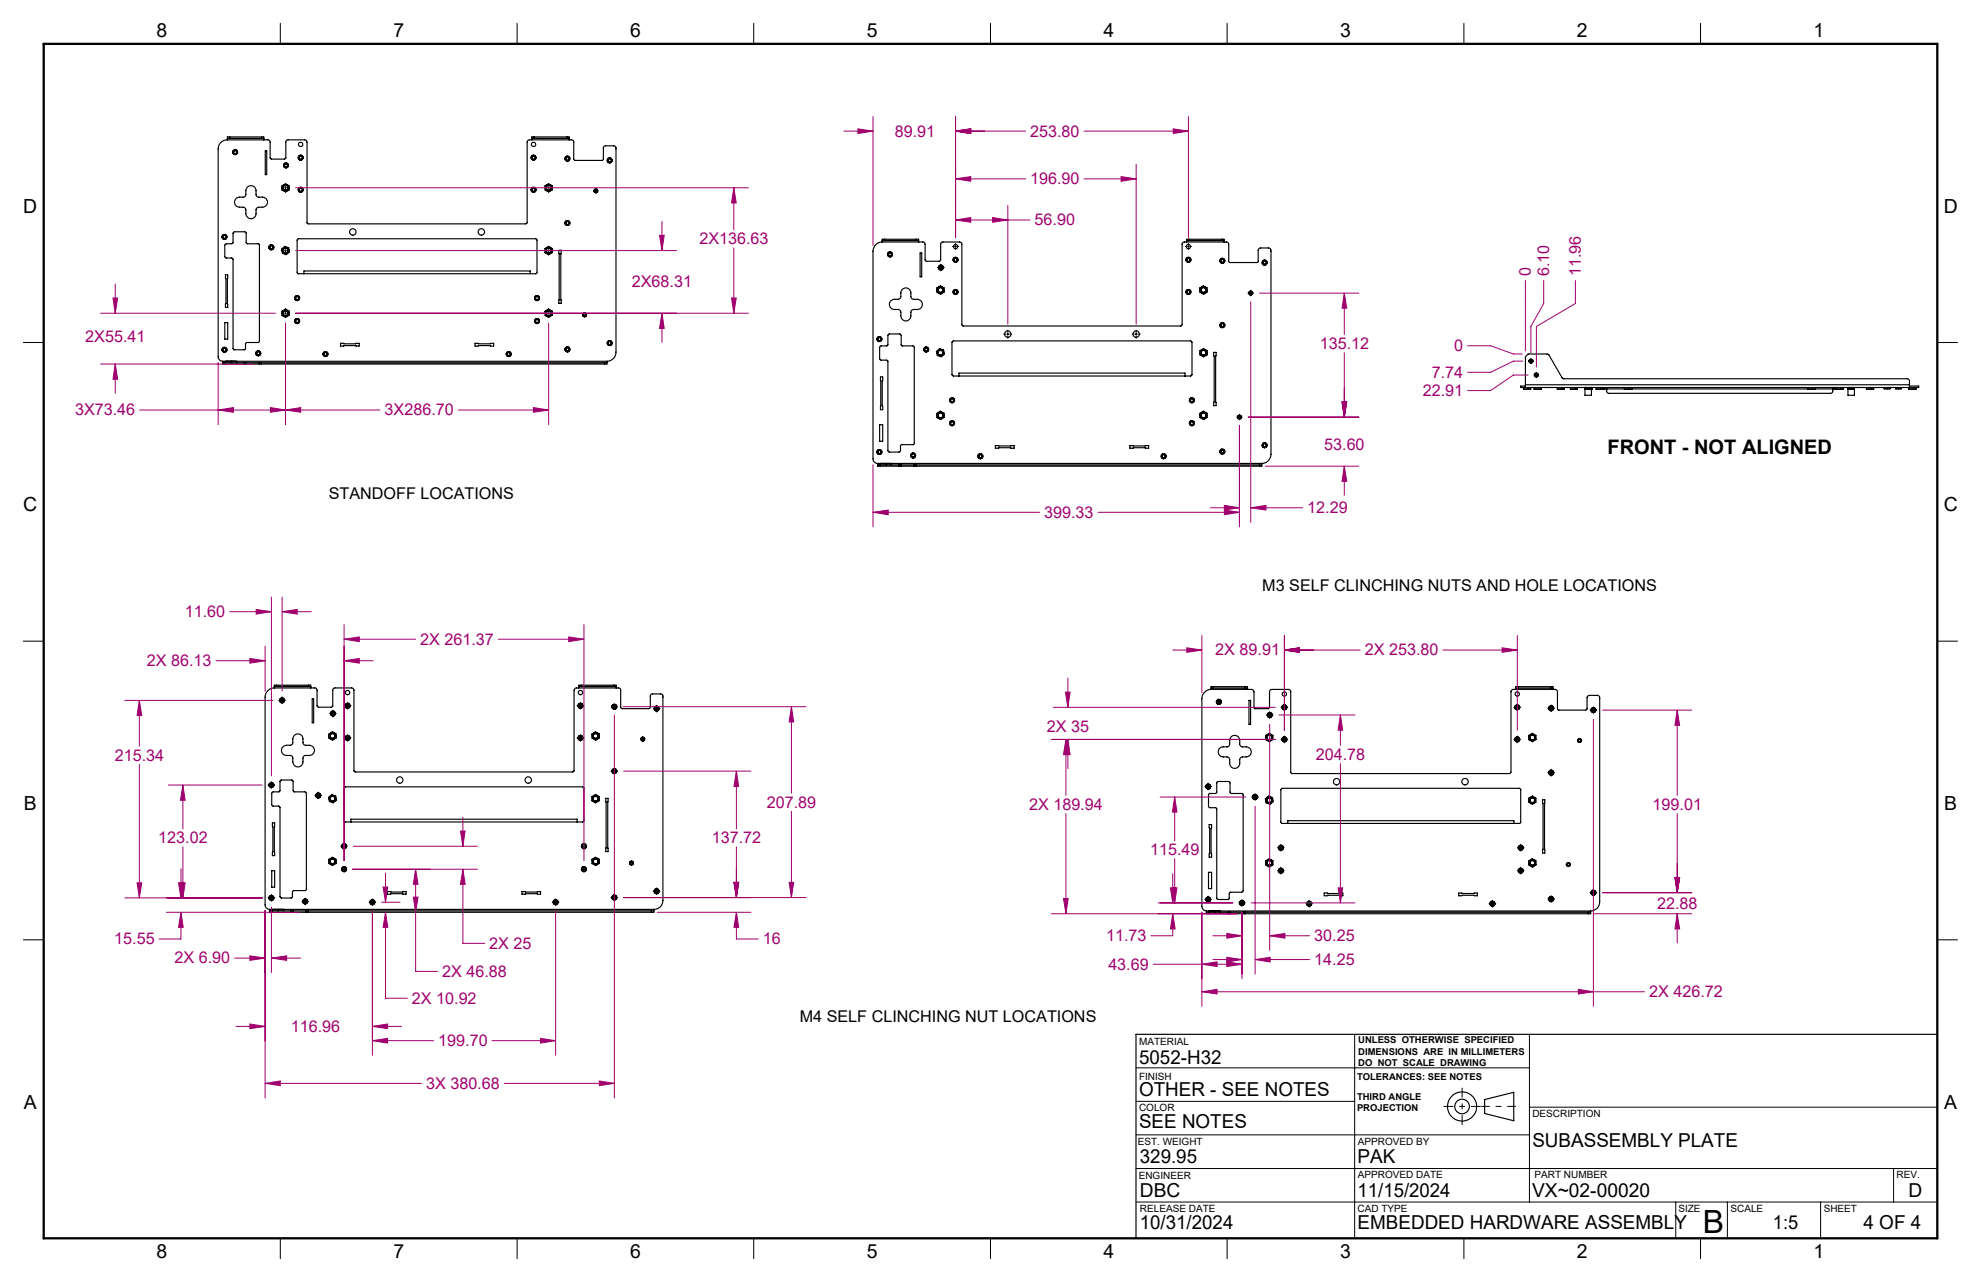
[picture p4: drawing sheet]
<svg xmlns="http://www.w3.org/2000/svg" width="432mm" height="279mm" viewBox="0 0 432 279" stroke-linecap="round" stroke-linejoin="round" font-family="sans-serif">
<defs><g id="words">
<text font-size="7" x="371.2" y="268.7">B</text>
<text font-size="4.4" x="350.4" y="98.9">FRONT - NOT ALIGNED</text>
<g font-size="4.2">
<text x="34.1" y="8.1">8</text>
<text x="85.7" y="8.1">7</text>
<text x="137.3" y="8.1">6</text>
<text x="188.9" y="8.1">5</text>
<text x="240.5" y="8.1">4</text>
<text x="292.1" y="8.1">3</text>
<text x="343.7" y="8.1">2</text>
<text x="395.3" y="8.1">1</text>
<text x="5.1" y="46.4">D</text>
<text x="423.7" y="46.4">D</text>
<text x="5.1" y="111.4">C</text>
<text x="423.7" y="111.4">C</text>
<text x="5.2" y="176.5">B</text>
<text x="423.8" y="176.5">B</text>
<text x="248.3" y="232">5052-H32</text>
<text x="248.3" y="238.9">OTHER - SEE NOTES</text>
<text x="5.2" y="241.6">A</text>
<text x="248.3" y="245.9">SEE NOTES</text>
<text x="423.8" y="241.6">A</text>
<text x="334" y="249.9">SUBASSEMBLY PLATE</text>
<text x="248.5" y="253.4">329.95</text>
<text x="295.9" y="253.4">PAK</text>
<text x="248.5" y="260.8">DBC</text>
<text x="295.9" y="260.8">11/15/2024</text>
<text x="334" y="260.8">VX~02-00020</text>
<text x="416" y="260.9">D</text>
<text x="248.5" y="267.9">10/31/2024</text>
<text x="295.9" y="267.9">EMBEDDED HARDWARE ASSEMBLY</text>
<text x="386.5" y="267.9">1:5</text>
<text x="406.2" y="267.9">4 OF 4</text>
<text x="34.1" y="274.2">8</text>
<text x="85.7" y="274.2">7</text>
<text x="137.3" y="274.2">6</text>
<text x="188.9" y="274.2">5</text>
<text x="240.5" y="274.2">4</text>
<text x="292.1" y="274.2">3</text>
<text x="343.7" y="274.2">2</text>
<text x="395.3" y="274.2">1</text>
</g>
<g font-size="3.5" fill="#a0006e">
<text x="195" y="29.8">89.91</text>
<text x="224.5" y="29.8">253.80</text>
<text x="224.5" y="40.2">196.90</text>
<text x="152.4" y="53.2">2X136.63</text>
<text x="225.5" y="49.1">56.90</text>
<text x="137.7" y="62.6">2X68.31</text>
<text x="333.7" y="60.2" transform="rotate(-90 333.7 60.2)">0</text>
<text x="337.7" y="60.2" transform="rotate(-90 337.7 60.2)">6.10</text>
<text x="344.6" y="60.2" transform="rotate(-90 344.6 60.2)">11.96</text>
<text x="18.6" y="74.6">2X55.41</text>
<text x="287.7" y="76.1">135.12</text>
<text x="317" y="76.5">0</text>
<text x="312.1" y="82.3">7.74</text>
<text x="310.1" y="86.3">22.91</text>
<text x="16.4" y="90.5">3X73.46</text>
<text x="83.8" y="90.5">3X286.70</text>
<text x="288.6" y="98.2">53.60</text>
<text x="227.6" y="112.8">399.33</text>
<text x="284.9" y="111.8">12.29</text>
<text x="40.3" y="134.5">11.60</text>
<text x="91.6" y="140.5">2X 261.37</text>
<text x="264.9" y="142.8">2X 89.91</text>
<text x="297.5" y="142.8">2X 253.80</text>
<text x="32" y="145.2">2X 86.13</text>
<text x="228.2" y="159.4">2X 35</text>
<text x="25" y="165.8">215.34</text>
<text x="286.8" y="165.6">204.78</text>
<text x="167.1" y="176">207.89</text>
<text x="224.3" y="176.5">2X 189.94</text>
<text x="360.2" y="176.5">199.01</text>
<text x="34.5" y="183.8">123.02</text>
<text x="155.1" y="183.8">137.72</text>
<text x="250.7" y="186.4">115.49</text>
<text x="361.2" y="198.1">22.88</text>
<text x="24.9" y="205.8">15.55</text>
<text x="38" y="210">2X 6.90</text>
<text x="106.6" y="206.8">2X 25</text>
<text x="166.3" y="205.8">16</text>
<text x="241.1" y="205.1">11.73</text>
<text x="286.5" y="205.1">30.25</text>
<text x="96.4" y="212.9">2X 46.88</text>
<text x="241.6" y="211.3">43.69</text>
<text x="286.5" y="210.3">14.25</text>
<text x="89.8" y="218.7">2X 10.92</text>
<text x="359.5" y="217.3">2X 426.72</text>
<text x="63.4" y="224.9">116.96</text>
<text x="95.5" y="228">199.70</text>
<text x="92.9" y="237.3">3X 380.68</text>
</g>
<g font-size="3.5">
<text x="71.7" y="108.7">STANDOFF LOCATIONS</text>
<text x="275.1" y="128.9">M3 SELF CLINCHING NUTS AND HOLE LOCATIONS</text>
<text x="174.3" y="222.8">M4 SELF CLINCHING NUT LOCATIONS</text>
</g>
<g font-size="2.2">
<text x="248.3" y="227.6">MATERIAL</text>
<text x="248.3" y="235.3">FINISH</text>
<text x="248.3" y="242.1">COLOR</text>
<text x="334" y="243.4">DESCRIPTION</text>
<text x="248" y="249.5">EST. WEIGHT</text>
<text x="296" y="249.5">APPROVED BY</text>
<text x="248.2" y="257">ENGINEER</text>
<text x="296" y="256.8">APPROVED DATE</text>
<text x="334.5" y="256.8">PART NUMBER</text>
<text x="413.4" y="256.8">REV.</text>
<text x="248.5" y="264">RELEASE DATE</text>
<text x="295.9" y="264">CAD TYPE</text>
<text x="365.8" y="264">SIZE</text>
<text x="377.2" y="264">SCALE</text>
<text x="397.5" y="264">SHEET</text>
</g>
<g font-size="2.1">
<text x="296.1" y="227.3">UNLESS OTHERWISE SPECIFIED</text>
<text x="296.1" y="229.8">DIMENSIONS ARE IN MILLIMETERS</text>
<text x="296.1" y="232.3">DO NOT SCALE DRAWING</text>
<text x="295.8" y="235.3">TOLERANCES: SEE NOTES</text>
<text x="295.8" y="239.6">THIRD ANGLE</text>
<text x="295.8" y="242.1">PROJECTION</text>
</g>
</g></defs>
<g fill="none" stroke="#000" stroke-width=".25">
<path d="M49.6 30.2h.5M49.6 30.2v.3M49.6 30.5a1.99 1.99 0 0 0-2 2v45.3a.96 .96 0 0 0 .9 .9M49.6 30.5h9l.3 .4v3.5l.3 .3h2.8l.2-.2 .1-3.6 .2-.3 4-.1 .3 .1 .1 .4v17.6l.3 .2h47.5l.2-.2v-17.6l.2-.4h9.7l.3 .3v3.8l.2 .3h6l.2-.3 .1-2.7 .3-.2h2l.4 .4v44.5a1.99 1.99 0 0 1-2 2M50.1 29.8h-.5v.4M50.1 29.8v.4M50.1 29.8h6.9M50.1 30.2h6.9M57 30.2h.5M57 29.8h.5v.4M57 29.8v.4M57.5 30.2v.3"/>
<path d="M57.8 32.9h.3v5.2h-.3zM115.9 30.2h.5M115.9 30.2v.3M116.4 29.8h-.5v.4M116.4 29.8h7.2M116.4 30.2h7.2M116.4 29.8v.4M123.6 29.8h.5v.4M123.6 30.2h.5M123.6 29.8v.4M124.1 30.2v.3M49.1 59.9h.5v7.1h-.5z"/>
<path d="M50.9 50.7l.1-.2h2.4l.3 .2v2.1l.1 .3h2.5l.3 .3v21l-.3 .2-2.6 .1-.2 .2v1.2l-.2 .1h-2.3l-.2-.2v-19.5l-.2-.3h-1.4l-.2-.2v-2.6l.2-.3h1.4l.2-.1zM51.4 43.3a1.83 1.83 0 0 1 1.7-.3l.4-.3 .1-.3a1.41 1.41 0 0 1 1.1-1.9l.8 .3a1.83 1.83 0 0 1 .3 1.7l.3 .4 .3 .1a1.37 1.37 0 0 1 1.9 1.1l-.3 .7a1.98 1.98 0 0 1-1.7 .4l-.3 .1-.2 .5a1.56 1.56 0 0 1-.6 1.7 1.11 1.11 0 0 1-1.6-.9v-.8a.6 .6 0 0 0-.6-.6 1.36 1.36 0 0 1-1.8-.9v-.5zM61.4 54.3l.7-.6 .8 .3 .2 .9-.7 .6-.8-.3zM61.5 40.5l.7-.5 .8 .5v.9l-.7 .4-.8-.4zM64.9 52.1l52-.1 .2 .2v7.3l-.2 .2h-52l-.1-.3zM66.3 59.7v-.6h49.3v.6M118.8 40.5l.8-.5 .8 .5v.9l-.8 .4-.8-.4zM118.8 54.2l.8-.5 .8 .5v.9l-.8 .4-.8-.4zM121.8 54.5h.5v11.6h-.5zM192.3 52.4h.5M192.3 52.4v.3M192.3 52.7a2.05 2.05 0 0 0-2 2.1v45.2a1.02 1.02 0 0 0 1 1"/>
<path d="M192.3 52.7l9 .1 .3 .4v3.5l.3 .2h2.9l.2-.1v-3.7l.2-.3 4.1-.1 .3 .3 .1 17.8 .2 .2h47.6l.2-.2v-17.7l.2-.3h9.6l.3 .4v3.8l.2 .2h6.1l.1-.2 .2-2.7 .3-.3h1.8a.66 .66 0 0 1 .5 .8v44.2a1.99 1.99 0 0 1-2 2M192.8 52.1h-.5v.3M192.8 52.1v.3M192.8 52.1h6.9M192.8 52.4h6.9M199.7 52.4h.5M199.7 52.1h.5v.3M199.7 52.1v.3M200.2 52.4v.3M200.6 55.1h.3v5.2h-.3zM258.7 52.4h.5M258.7 52.4v.3"/>
<path d="M259.2 52.1h-.5v.3M259.2 52.1h7.1M259.2 52.4h7.1M259.2 52.1v.3M266.3 52.1h.5v.3M266.3 52.4h.5M266.3 52.1v.3M266.8 52.4v.3M48.5 78.7v.4M48.5 79.1v.2h4.8M48.5 79.1h4.8M48.5 78.7h83.8"/>
<path d="M49 70.3h.6v3.6h-.6zM49.1 78.8h1.3M49.1 78.8v.5M50.4 78.7l1.2 .1M50.4 78.7l-1.3 .1M50.4 78.7v.1M50.4 78.8h1.2M50.4 78.8v.3M51.6 78.8v.3M53.3 79.3h.4M53.3 79.1h.4M53.3 79.1v.2"/>
<path d="M53.7 79.3h2.8M53.7 79.1h2.8M53.7 79.1v.2M56.5 79.3h.5M56.5 79.1h.5M56.5 79.1v.2M57 79.3h74.8M57 79.1h74.8M57 79.1v.2M61.5 67.8l.7-.5 .8 .5v.9l-.7 .5-.8-.4zM74.2 74.8h4.1v.6h-4.1zM103.5 74.8h4.1v.6h-4.1z"/>
<path d="M118.8 67.8l.8-.5 .8 .5v.9l-.8 .5-.8-.4zM131.8 79.1h.5M131.8 79.1v.2M132.3 79.1v.2h-.5M132.3 78.7v.4M193.6 72.9l.3-.1h2.3l.2 .3 .1 2.2 2.5 .1 .3 .2v21.1l-.2 .2h-2.6l-.2 .2v1.1l-.3 .3h-2.1l-.4-.3v-19.5l-.2-.2h-1.3l-.2-.2-.1-2.6 .3-.3 1.5-.1zM194.2 65.5a1.83 1.83 0 0 1 1.7-.3l.4-.2 .1-.4a1.37 1.37 0 0 1 1-1.9l.8 .4a1.95 1.95 0 0 1 .4 1.7l.1 .3 .4 .1a1.41 1.41 0 0 1 1.9 1.2l-.3 .7a1.83 1.83 0 0 1-1.7 .4l-.4 .2-.1 .4a1.37 1.37 0 0 1-1.1 1.9l-.7-.4a1.95 1.95 0 0 1-.4-1.7l-.1-.3-.4-.1a1.42 1.42 0 0 1-1.9-.9v-.6zM204.1 76.6l.7-.6 .9 .3 .1 .9-.6 .6-.9-.3zM204.2 62.8l.8-.5 .8 .4v.9l-.8 .5-.8-.4zM207.6 74.3h51.9l.3 .3v7l-.3 .4h-51.7l-.3-.4v-7zM261.5 62.8l.8-.5 .8 .4v.9l-.7 .5-.9-.4zM261.5 76.4l.8-.4 .8 .4v.9l-.8 .5-.8-.5z"/>
<path d="M264.5 76.8h.6v11.6h-.6zM191.7 92.6h.7v3.6h-.7zM191.9 82.2h.5v7.1h-.5zM204.2 90.1l.8-.5 .8 .5v.9l-.8 .4-.8-.4zM209 82v-.7h49.3v.7M217 97.1h4.1v.6h-4.1zM246.3 97.1h4.1v.6h-4.1zM261.5 90.1l.8-.5 .8 .5v.9l-.7 .4-.9-.4zM332.1 84.8h1.6M332.1 84.5v.3M332.5 83.9v.6M332.5 83.9v-6.1l.6-.6h4.2l.3 .1 2.9 5 .3 .3h75l.4 .3v1"/>
<path d="M332.5 84.1h-1v.4h1M332.5 83.9h83.7M332.5 84.5h83.7M333.7 84.5v.3M334.4 84.8h1.6M334.4 84.5v.3M336 84.5v.3M339.4 84.8h1.6M339.4 84.5v.3M341 84.5v.3M342.3 84.8h1.6M342.3 84.5v.3"/>
<path d="M343.9 84.5v.3M345.5 84.5h.1M345.5 84.5h1.4l-1.4 .1M345.5 84.5v1.6h1.4v-1.3M345.5 84.8h1.4M345.5 84.7h1.4l-1.4 .1M345.5 84.8h.1M346.8 84.5h.1M346.9 84.6v.1M347.1 84.8h-.2M347.1 84.5v.3M347.9 84.8h1.6"/>
<path d="M347.9 84.5v.3M349.5 84.8h.7M349.5 84.5v.3M349.5 84.8h.1M350.2 84.5v.3M350.2 84.8l.1 .7 .3 .2h48.5l.3-.2 .1-.7M350.2 84.8h3.9M354.1 84.8h1.6M354.1 84.5v.3M355.7 84.8h38.3M355.7 84.5v.3M394 84.8h1.6"/>
<path d="M394 84.5v.3M395.6 84.8h3.9M395.6 84.5v.3M399.5 84.8h.7M399.5 84.5v.3M400.2 84.8h1.6M400.2 84.5v.3M400.2 84.8h.1M401.8 84.8h-1.6M401.8 84.5v.3M402.8 84.6l1.4-.1h-1.4v1.6h1.4v-1.3h-1.4M402.8 84.7h1.4l-1.4 .1"/>
<path d="M402.9 84.5h.1M404.1 84.5h.1M404.2 84.6v.1M404.2 84.8h.1M406.8 84.8h1.6M406.8 84.5v.3M408.4 84.5v.3M410.7 84.7h1.3M410.7 84.5v.2M412 84.5v.2M413.2 84.7h1.2M413.2 84.5v.2"/>
<path d="M414.4 84.5v.2M416 84.8h1.6M416 84.5v.3M416.2 83.9v.6M416.2 84.1h2v.4h-2M417.6 84.5v.3M191.3 101v.3M191.3 101.3v.3h4.7M191.3 101.3h4.7M191.3 101h83.7M191.9 101h1.2M191.9 101v.3"/>
<path d="M191.9 101.3v.3M193.1 101h1.2M193.1 101h-1.2M193.1 101h.1M193.1 101v.3M194.3 101v.3M196 101.6h.4M196 101.3h.4M196 101.3v.3M196.4 101.6h2.9M196.4 101.3h2.9M196.4 101.3v.3"/>
<path d="M199.3 101.6h.4M199.3 101.3h.4M199.3 101.3v.3M199.7 101.6h74.8M199.7 101.3h74.8M199.7 101.3v.3M274.5 101.3h.5M274.5 101.3v.3M275 101.3v.3h-.5M275 101v.3M59.8 149.6h.5M59.8 149.6v.3"/>
<path d="M59.8 149.9a2.05 2.05 0 0 0-2 2v45.3a.96 .96 0 0 0 1 1M59.8 149.9l9 .1 .3 .3v3.5l.3 .3h2.9l.2-.1v-3.7l.2-.3 4-.1 .3 .2 .2 .2v17.8l.1 .1h47.7l.1-.1v-17.7l.3-.4h9.6l.3 .3v3.9l.3 .2h5.9l.2-.2 .1-2.8 .3-.2h1.9a.57 .57 0 0 1 .5 .7v44.3a1.93 1.93 0 0 1-2 2M60.3 149.3h-.5v.3M60.3 149.3v.3M60.3 149.3h6.9M60.3 149.6h6.9M67.2 149.6h.5M67.2 149.3h.5v.3M67.2 149.3v.3M67.7 149.6v.3M68.1 152.3h.3v5.2h-.3zM71.7 160l.8-.5 .7 .4 .1 .9-.8 .5-.8-.4z"/>
<path d="M126.2 149.6h.4M126.2 149.6v.3M126.6 149.3h-.4v.3M126.6 149.3h7.2M126.6 149.6h7.2M126.6 149.3v.3M129 160l.8-.5 .8 .4v.9l-.7 .5-.9-.4zM133.8 149.3h.5v.3M133.8 149.6h.5M133.8 149.3v.3M134.3 149.6v.3M264 150h.5"/>
<path d="M264 150v.2M264 150.2a2.05 2.05 0 0 0-2 2.1v45.2a1.02 1.02 0 0 0 1 1M264 150.2l9 .1 .3 .5v3.5l.2 .1h3.1l.1-3.7 .3-.4 3.8-.1 .5 .3v17.8l.3 .3h47.5l.3-.3v-17.6l.2-.4h9.6l.3 .4v3.7l.3 .4h5.9l.2-.3v-2.5l.2-.3 .3-.1h2l.3 .4v44.5a1.99 1.99 0 0 1-2 2M264.5 149.6h-.5v.4M264.5 149.6h6.9M264.5 149.6v.4M264.5 150h6.9M271.4 150h.5M271.4 149.6h.5v.4M271.4 149.6v.4M271.9 150v.2M272.2 152.6h.4v5.3h-.4z"/>
<path d="M330.3 150h.5M330.3 150v.2M330.8 149.6h-.5v.4M330.8 149.6h7.2M330.8 150h7.2M330.8 149.6v.4M338 149.6h.5v.4M338 150h.5M338 149.6v.4M338.5 150v.2M59.4 179.4h.5v7.1h-.5zM61.1 170.1l2.6-.1 .2 .2v2.1l.1 .2 2.5 .1 .3 .3v21l-.2 .2h-2.6l-.3 .3v1.1l-.3 .2h-2.1l-.3-.3v-19.5l-.2-.2h-1.3l-.3-.3v-2.5l.3-.3h1.4l.1-.2z"/>
<path d="M61.7 162.8a1.95 1.95 0 0 1 1.7-.4l.4-.4a1.42 1.42 0 0 1 1.1-2.1l.6 .2a1.64 1.64 0 0 1 .5 1.9l.5 .4a1.47 1.47 0 0 1 2 1.1l-.1 .6a1.58 1.58 0 0 1-1.9 .5l-.4 .3-.1 .3a1.42 1.42 0 0 1-.8 1.9h-.3a1.15 1.15 0 0 1-1.1-1v-.9a.6 .6 0 0 0-.6-.6 1.36 1.36 0 0 1-1.8-.8v-.5zM71.6 173.8l.7-.6 .9 .3 .1 .9-.7 .6-.8-.3zM75 171.6l.2-.1h51.8l.3 .2v7.2l-.3 .2h-51.8l-.2-.2zM76.5 179.1v-.6h49.3v.6M129 173.6l.8-.5 .8 .5v.9l-.8 .5-.8-.5zM132 174h.5v11.6h-.5zM263.6 179.7h.5v7.1h-.5zM265.4 170.4h2.6l.1 .2 .1 2.2 2.6 .1 .2 .3v21l-.3 .3h-2.6l-.2 .3v1l-.2 .2h-2.2l-.3-.2v-19.6l-.2-.2h-1.3l-.2-.1-.1-2.7 .2-.3h1.4l.2-.1v-2.2zM265.9 163.1a1.83 1.83 0 0 1 1.6-.3l.4-.2 .1-.4a1.42 1.42 0 0 1 .9-1.9h.5l.5 .3a1.83 1.83 0 0 1 .3 1.7l.2 .3 .4 .2a1.42 1.42 0 0 1 1.9 .8v.3a1.08 1.08 0 0 1-1.1 1.1h-.8a.6 .6 0 0 0-.6 .6 1.42 1.42 0 0 1-.8 1.8l-.3 .1a1.08 1.08 0 0 1-1.1-1.1v-.8a.6 .6 0 0 0-.6-.6 1.62 1.62 0 0 1-1.7-.6l-.1-.8zM275.8 174.1l.7-.6 .9 .3 .1 .9-.7 .6-.8-.3zM275.9 160.3l.7-.5 .9 .5v.9l-.8 .4-.8-.4zM279.3 171.9l51.9-.1 .3 .2v7.3l-.2 .2h-51.9l-.2-.3z"/>
<path d="M280.7 179.5v-.6h49.3v.6M333.2 160.3l.8-.5 .8 .5v.9l-.8 .4-.8-.4zM333.2 174l.8-.5 .8 .5v.8l-.8 .5-.8-.5zM336.2 174.3h.5v11.6h-.5zM58.8 198.2v.3M58.8 198.5v.3h4.7M58.8 198.5h4.7M58.8 198.2h83.7M59.2 189.8h.7v3.6h-.7zM59.4 198.2h1.2M59.4 198.2v.6M60.6 198.2h1.2"/>
<path d="M60.6 198.2h-1.2M60.6 198.2h.1M60.6 198.2v.3M61.8 198.2v.3M63.5 198.8h.4M63.5 198.5h.4M63.5 198.5v.3M63.9 198.8h2.8M63.9 198.5h2.8M63.9 198.5v.3M66.7 198.8h.5M66.7 198.5h.5"/>
<path d="M66.7 198.5v.3M67.2 198.8h74.8M67.2 198.5h74.8M67.2 198.5v.3M71.7 187.3l.8-.5 .7 .5 .1 .9-.8 .4-.8-.4zM84.5 194.3h4v.6h-4zM113.8 194.3h4v.6h-4zM129 187.3l.8-.5 .8 .5v.9l-.7 .4-.9-.4zM142 198.5h.5M142 198.5v.3M142.5 198.5v.3h-.5M142.5 198.2v.3"/>
<path d="M263 198.5v.3M263 198.8h4.7M263 198.5h83.7M263 198.8v.3h4.7M263.4 190.1h.7v3.6h-.7zM263.6 198.6h1.2M263.6 198.6v.5M264.8 198.5l1.2 .1M264.8 198.5l-1.2 .1M264.8 198.5v.1M264.8 198.6h1.2M264.8 198.6v.2"/>
<path d="M266 198.6v.2M267.7 199.1h.4M267.7 198.8h.4M267.7 198.8v.3M268.1 198.8h2.8M268.1 199.1h2.8M268.1 198.8v.3M270.9 199.1h.5M270.9 198.8h.5M270.9 198.8v.3M271.4 198.8h74.8M271.4 199.1h74.8"/>
<path d="M271.4 198.8v.3M275.9 187.6l.7-.5 .9 .5v.9l-.8 .5-.8-.5zM288.6 194.6h4.1v.6h-4.1zM318 194.6h4v.6h-4zM333.2 187.6l.8-.5 .8 .5v.9l-.8 .5-.8-.5zM346.2 198.8h.5M346.2 198.8v.3M346.7 198.8v.3h-.5M346.7 198.5v.3M323.6 239.6l6.4-1.5v6.2l-6.4-1.6zM422.3 225.4h-174.7v44.5"/>
<circle cx="51.3" cy="33.2" r=".33"/>
<circle cx="51.3" cy="33.2" r=".53"/>
<circle cx="51.3" cy="33.2" r=".4"/>
<circle cx="51.3" cy="33.2" r=".54"/>
<circle cx="62.3" cy="36" r=".54"/>
<circle cx="62.3" cy="36.1" r=".32"/>
<circle cx="62.3" cy="36" r=".41"/>
<circle cx="65.5" cy="34.4" r=".54"/>
<circle cx="65.5" cy="31.5" r=".47"/>
<circle cx="65.5" cy="34.4" r=".32"/>
<circle cx="65.5" cy="34.4" r=".4"/>
<circle cx="116.3" cy="34.4" r=".33"/>
<circle cx="116.3" cy="34.4" r=".4"/>
<circle cx="116.3" cy="34.4" r=".54"/>
<circle cx="116.3" cy="31.5" r=".47"/>
<circle cx="123.7" cy="34.6" r=".54"/>
<circle cx="123.7" cy="34.6" r=".32"/>
<circle cx="123.7" cy="34.6" r=".4"/>
<circle cx="132.9" cy="35" r=".33"/>
<circle cx="132.9" cy="35" r=".53"/>
<circle cx="132.9" cy="35" r=".4"/>
<circle cx="132.9" cy="35" r=".55"/>
<circle cx="48.9" cy="51.6" r=".54"/>
<circle cx="48.9" cy="51.6" r=".41"/>
<circle cx="48.9" cy="51.6" r=".33"/>
<circle cx="48.9" cy="51.6" r=".55"/>
<circle cx="59.1" cy="53.9" r=".4"/>
<circle cx="59.1" cy="53.9" r=".54"/>
<circle cx="59.1" cy="53.9" r=".31"/>
<circle cx="59.1" cy="53.9" r=".55"/>
<circle cx="62.2" cy="40.9" r=".58"/>
<circle cx="62.2" cy="40.9" r=".52"/>
<circle cx="62.2" cy="54.6" r=".58"/>
<circle cx="62.2" cy="54.6" r=".72"/>
<circle cx="62.3" cy="40.9" r=".72"/>
<circle cx="62.3" cy="54.6" r=".5"/>
<circle cx="65.5" cy="41.4" r=".55"/>
<circle cx="65.5" cy="41.4" r=".33"/>
<circle cx="65.5" cy="41.4" r=".53"/>
<circle cx="65.5" cy="41.4" r=".4"/>
<circle cx="76.9" cy="50.6" r=".7"/>
<circle cx="104.9" cy="50.6" r=".7"/>
<circle cx="116.3" cy="41.4" r=".55"/>
<circle cx="116.3" cy="41.4" r=".54"/>
<circle cx="116.3" cy="41.3" r=".39"/>
<circle cx="116.3" cy="41.4" r=".33"/>
<circle cx="119.6" cy="54.6" r=".72"/>
<circle cx="119.6" cy="40.9" r=".57"/>
<circle cx="119.6" cy="40.9" r=".72"/>
<circle cx="119.6" cy="54.6" r=".57"/>
<circle cx="119.6" cy="54.6" r=".52"/>
<circle cx="119.6" cy="40.9" r=".51"/>
<circle cx="123.7" cy="48.6" r=".54"/>
<circle cx="123.7" cy="48.6" r=".32"/>
<circle cx="123.7" cy="48.6" r=".41"/>
<circle cx="123.7" cy="48.6" r=".55"/>
<circle cx="129.9" cy="41.6" r=".23"/>
<circle cx="129.9" cy="41.6" r=".31"/>
<circle cx="129.9" cy="41.6" r=".42"/>
<circle cx="194" cy="55.4" r=".54"/>
<circle cx="194" cy="55.4" r=".41"/>
<circle cx="194" cy="55.4" r=".33"/>
<circle cx="194" cy="55.4" r=".55"/>
<circle cx="205.1" cy="58.3" r=".54"/>
<circle cx="205.1" cy="58.3" r=".31"/>
<circle cx="205.1" cy="58.3" r=".55"/>
<circle cx="205.1" cy="58.3" r=".39"/>
<circle cx="208.3" cy="56.6" r=".33"/>
<circle cx="208.3" cy="56.6" r=".54"/>
<circle cx="208.3" cy="53.8" r=".47"/>
<circle cx="208.3" cy="56.6" r=".4"/>
<circle cx="259" cy="53.7" r=".48"/>
<circle cx="259" cy="56.6" r=".39"/>
<circle cx="259" cy="56.6" r=".55"/>
<circle cx="259" cy="56.6" r=".33"/>
<circle cx="259.1" cy="56.6" r=".54"/>
<circle cx="266.4" cy="56.8" r=".54"/>
<circle cx="266.4" cy="56.8" r=".55"/>
<circle cx="266.4" cy="56.8" r=".39"/>
<circle cx="266.5" cy="56.8" r=".33"/>
<circle cx="275.6" cy="57.2" r=".55"/>
<circle cx="275.6" cy="57.2" r=".54"/>
<circle cx="275.6" cy="57.2" r=".39"/>
<circle cx="275.7" cy="57.2" r=".33"/>
<circle cx="48.9" cy="76.2" r=".54"/>
<circle cx="48.9" cy="76.2" r=".33"/>
<circle cx="48.9" cy="76.2" r=".4"/>
<circle cx="56.3" cy="77" r=".55"/>
<circle cx="56.3" cy="77" r=".39"/>
<circle cx="56.3" cy="77" r=".54"/>
<circle cx="56.3" cy="77" r=".32"/>
<circle cx="62.2" cy="68.3" r=".58"/>
<circle cx="62.2" cy="68.3" r=".52"/>
<circle cx="62.2" cy="68.3" r=".72"/>
<circle cx="64.8" cy="65" r=".54"/>
<circle cx="64.8" cy="65" r=".32"/>
<circle cx="64.8" cy="70" r=".33"/>
<circle cx="64.8" cy="65" r=".41"/>
<circle cx="64.8" cy="70" r=".53"/>
<circle cx="64.8" cy="70" r=".4"/>
<circle cx="64.8" cy="70" r=".55"/>
<circle cx="64.8" cy="65" r=".55"/>
<circle cx="70.9" cy="77.2" r=".33"/>
<circle cx="70.9" cy="77.2" r=".53"/>
<circle cx="70.9" cy="77.2" r=".4"/>
<circle cx="71" cy="77.2" r=".55"/>
<circle cx="110.9" cy="77.2" r=".33"/>
<circle cx="110.9" cy="77.2" r=".53"/>
<circle cx="110.9" cy="77.2" r=".4"/>
<circle cx="110.9" cy="77.2" r=".55"/>
<circle cx="117" cy="65" r=".54"/>
<circle cx="117" cy="65" r=".32"/>
<circle cx="117" cy="65" r=".41"/>
<circle cx="117" cy="70" r=".33"/>
<circle cx="117.1" cy="70" r=".53"/>
<circle cx="117.1" cy="70" r=".4"/>
<circle cx="117.1" cy="70" r=".55"/>
<circle cx="117.1" cy="65" r=".55"/>
<circle cx="119.6" cy="68.3" r=".72"/>
<circle cx="119.6" cy="68.3" r=".57"/>
<circle cx="119.6" cy="68.3" r=".51"/>
<circle cx="123.7" cy="76.1" r=".33"/>
<circle cx="123.7" cy="76.1" r=".53"/>
<circle cx="123.7" cy="76.1" r=".4"/>
<circle cx="123.7" cy="76.1" r=".55"/>
<circle cx="127.4" cy="68.6" r=".31"/>
<circle cx="127.4" cy="68.6" r=".42"/>
<circle cx="127.4" cy="68.6" r=".25"/>
<circle cx="132.9" cy="74.8" r=".33"/>
<circle cx="132.9" cy="74.8" r=".53"/>
<circle cx="132.9" cy="74.8" r=".4"/>
<circle cx="132.9" cy="74.8" r=".55"/>
<circle cx="191.7" cy="73.9" r=".55"/>
<circle cx="191.7" cy="73.9" r=".54"/>
<circle cx="191.7" cy="73.9" r=".38"/>
<circle cx="191.7" cy="73.9" r=".31"/>
<circle cx="201.9" cy="76.2" r=".52"/>
<circle cx="201.9" cy="76.2" r=".33"/>
<circle cx="201.9" cy="76.2" r=".54"/>
<circle cx="201.9" cy="76.2" r=".4"/>
<circle cx="205" cy="76.9" r=".72"/>
<circle cx="205" cy="76.9" r=".51"/>
<circle cx="205" cy="76.9" r=".58"/>
<circle cx="205" cy="63.2" r=".72"/>
<circle cx="205" cy="63.2" r=".5"/>
<circle cx="205" cy="63.2" r=".58"/>
<circle cx="208.3" cy="63.6" r=".54"/>
<circle cx="208.3" cy="63.6" r=".41"/>
<circle cx="208.3" cy="63.6" r=".33"/>
<circle cx="208.3" cy="63.6" r=".55"/>
<circle cx="219.7" cy="72.8" r=".7"/>
<circle cx="247.7" cy="72.8" r=".7"/>
<circle cx="259" cy="63.6" r=".54"/>
<circle cx="259" cy="63.6" r=".41"/>
<circle cx="259" cy="63.6" r=".33"/>
<circle cx="259.1" cy="63.6" r=".55"/>
<circle cx="262.3" cy="63.2" r=".5"/>
<circle cx="262.3" cy="76.9" r=".7"/>
<circle cx="262.3" cy="76.9" r=".57"/>
<circle cx="262.3" cy="63.2" r=".71"/>
<circle cx="262.3" cy="76.9" r=".5"/>
<circle cx="262.3" cy="63.2" r=".59"/>
<circle cx="266.4" cy="70.9" r=".54"/>
<circle cx="266.4" cy="70.9" r=".55"/>
<circle cx="266.4" cy="70.9" r=".39"/>
<circle cx="266.4" cy="70.9" r=".32"/>
<circle cx="272.6" cy="63.9" r=".31"/>
<circle cx="272.6" cy="63.9" r=".42"/>
<circle cx="272.6" cy="63.9" r=".41"/>
<circle cx="272.6" cy="63.9" r=".25"/>
<circle cx="333.7" cy="78.7" r=".25"/>
<circle cx="333.7" cy="78.7" r=".29"/>
<circle cx="333.7" cy="78.7" r=".41"/>
<circle cx="333.7" cy="78.7" r=".42"/>
<circle cx="191.7" cy="98.5" r=".55"/>
<circle cx="191.7" cy="98.5" r=".32"/>
<circle cx="191.7" cy="98.5" r=".54"/>
<circle cx="191.7" cy="98.5" r=".39"/>
<circle cx="199" cy="99.3" r=".32"/>
<circle cx="199" cy="99.3" r=".54"/>
<circle cx="199" cy="99.3" r=".4"/>
<circle cx="205" cy="90.5" r=".73"/>
<circle cx="205" cy="90.5" r=".57"/>
<circle cx="205" cy="90.5" r=".51"/>
<circle cx="207.5" cy="92.2" r=".55"/>
<circle cx="207.5" cy="87.2" r=".54"/>
<circle cx="207.5" cy="87.2" r=".38"/>
<circle cx="207.5" cy="92.2" r=".39"/>
<circle cx="207.5" cy="92.2" r=".54"/>
<circle cx="207.5" cy="87.2" r=".32"/>
<circle cx="207.5" cy="92.3" r=".32"/>
<circle cx="213.7" cy="99.4" r=".41"/>
<circle cx="213.7" cy="99.4" r=".55"/>
<circle cx="213.7" cy="99.4" r=".32"/>
<circle cx="213.7" cy="99.4" r=".54"/>
<circle cx="253.6" cy="99.4" r=".55"/>
<circle cx="253.6" cy="99.4" r=".39"/>
<circle cx="253.6" cy="99.4" r=".33"/>
<circle cx="253.6" cy="99.4" r=".53"/>
<circle cx="259.8" cy="87.2" r=".4"/>
<circle cx="259.8" cy="92.2" r=".41"/>
<circle cx="259.8" cy="92.2" r=".55"/>
<circle cx="259.8" cy="87.2" r=".54"/>
<circle cx="259.8" cy="87.2" r=".31"/>
<circle cx="259.8" cy="92.2" r=".31"/>
<circle cx="259.8" cy="87.2" r=".55"/>
<circle cx="262.3" cy="90.5" r=".72"/>
<circle cx="262.3" cy="90.5" r=".51"/>
<circle cx="262.3" cy="90.5" r=".58"/>
<circle cx="266.4" cy="98.4" r=".55"/>
<circle cx="266.4" cy="98.4" r=".54"/>
<circle cx="266.4" cy="98.4" r=".39"/>
<circle cx="266.4" cy="98.4" r=".32"/>
<circle cx="270.2" cy="90.9" r=".25"/>
<circle cx="270.2" cy="90.9" r=".42"/>
<circle cx="270.2" cy="90.9" r=".3"/>
<circle cx="275.6" cy="97" r=".54"/>
<circle cx="275.6" cy="97" r=".55"/>
<circle cx="275.6" cy="97" r=".39"/>
<circle cx="275.7" cy="97" r=".32"/>
<circle cx="334.9" cy="81.7" r=".25"/>
<circle cx="334.9" cy="81.7" r=".41"/>
<circle cx="334.9" cy="81.7" r=".42"/>
<circle cx="334.9" cy="81.7" r=".3"/>
<circle cx="61.5" cy="152.6" r=".54"/>
<circle cx="61.5" cy="152.6" r=".41"/>
<circle cx="61.5" cy="152.6" r=".33"/>
<circle cx="61.5" cy="152.6" r=".55"/>
<circle cx="72.6" cy="155.5" r=".33"/>
<circle cx="72.6" cy="155.5" r=".54"/>
<circle cx="72.6" cy="155.5" r=".4"/>
<circle cx="75.7" cy="153.8" r=".55"/>
<circle cx="75.8" cy="150.9" r=".48"/>
<circle cx="75.8" cy="153.8" r=".33"/>
<circle cx="75.8" cy="153.8" r=".53"/>
<circle cx="75.8" cy="153.8" r=".4"/>
<circle cx="126.5" cy="153.8" r=".55"/>
<circle cx="126.5" cy="153.8" r=".41"/>
<circle cx="126.5" cy="153.8" r=".54"/>
<circle cx="126.5" cy="150.9" r=".48"/>
<circle cx="126.5" cy="153.8" r=".32"/>
<circle cx="133.9" cy="154" r=".33"/>
<circle cx="133.9" cy="154" r=".53"/>
<circle cx="133.9" cy="154" r=".4"/>
<circle cx="133.9" cy="154" r=".55"/>
<circle cx="143.1" cy="154.4" r=".54"/>
<circle cx="143.1" cy="154.4" r=".33"/>
<circle cx="143.1" cy="154.4" r=".41"/>
<circle cx="143.1" cy="154.4" r=".55"/>
<circle cx="265.7" cy="153" r=".54"/>
<circle cx="265.7" cy="153" r=".32"/>
<circle cx="265.7" cy="153" r=".4"/>
<circle cx="276.8" cy="155.8" r=".33"/>
<circle cx="276.8" cy="155.8" r=".53"/>
<circle cx="276.8" cy="155.8" r=".4"/>
<circle cx="276.8" cy="155.8" r=".55"/>
<circle cx="279.9" cy="151.3" r=".47"/>
<circle cx="280" cy="154.2" r=".54"/>
<circle cx="280" cy="154.2" r=".32"/>
<circle cx="280" cy="154.1" r=".41"/>
<circle cx="280" cy="154.1" r=".55"/>
<circle cx="330.7" cy="154.1" r=".55"/>
<circle cx="330.7" cy="154.2" r=".53"/>
<circle cx="330.7" cy="151.3" r=".47"/>
<circle cx="330.7" cy="154.2" r=".39"/>
<circle cx="330.7" cy="154.2" r=".32"/>
<circle cx="338.1" cy="154.4" r=".54"/>
<circle cx="338.1" cy="154.4" r=".33"/>
<circle cx="338.1" cy="154.4" r=".41"/>
<circle cx="338.1" cy="154.4" r=".55"/>
<circle cx="347.3" cy="154.8" r=".32"/>
<circle cx="347.3" cy="154.8" r=".54"/>
<circle cx="347.3" cy="154.8" r=".4"/>
<circle cx="59.2" cy="171.1" r=".32"/>
<circle cx="59.2" cy="171.1" r=".54"/>
<circle cx="59.2" cy="171.1" r=".4"/>
<circle cx="69.4" cy="173.4" r=".4"/>
<circle cx="69.4" cy="173.4" r=".55"/>
<circle cx="69.4" cy="173.4" r=".32"/>
<circle cx="69.4" cy="173.4" r=".54"/>
<circle cx="72.5" cy="160.4" r=".51"/>
<circle cx="72.5" cy="160.4" r=".59"/>
<circle cx="72.5" cy="160.4" r=".72"/>
<circle cx="72.5" cy="174.1" r=".72"/>
<circle cx="72.5" cy="174.1" r=".51"/>
<circle cx="72.5" cy="174.1" r=".58"/>
<circle cx="75.7" cy="160.8" r=".54"/>
<circle cx="75.8" cy="160.8" r=".54"/>
<circle cx="75.8" cy="160.8" r=".32"/>
<circle cx="75.8" cy="160.8" r=".41"/>
<circle cx="87.1" cy="170" r=".7"/>
<circle cx="115.2" cy="170" r=".7"/>
<circle cx="126.5" cy="160.8" r=".54"/>
<circle cx="126.5" cy="160.8" r=".39"/>
<circle cx="126.5" cy="160.8" r=".32"/>
<circle cx="129.8" cy="174.1" r=".72"/>
<circle cx="129.8" cy="160.4" r=".72"/>
<circle cx="129.8" cy="160.4" r=".5"/>
<circle cx="129.8" cy="174.1" r=".51"/>
<circle cx="129.8" cy="160.4" r=".58"/>
<circle cx="129.8" cy="174.1" r=".58"/>
<circle cx="133.9" cy="168.1" r=".54"/>
<circle cx="133.9" cy="168.1" r=".33"/>
<circle cx="133.9" cy="168.1" r=".4"/>
<circle cx="140.1" cy="161.1" r=".43"/>
<circle cx="140.1" cy="161.1" r=".31"/>
<circle cx="140.1" cy="161.1" r=".41"/>
<circle cx="140.1" cy="161.1" r=".24"/>
<circle cx="263.3" cy="171.4" r=".33"/>
<circle cx="263.3" cy="171.4" r=".53"/>
<circle cx="263.4" cy="171.4" r=".4"/>
<circle cx="263.4" cy="171.4" r=".55"/>
<circle cx="273.6" cy="173.7" r=".55"/>
<circle cx="273.6" cy="173.7" r=".39"/>
<circle cx="273.6" cy="173.7" r=".54"/>
<circle cx="273.6" cy="173.7" r=".32"/>
<circle cx="276.7" cy="174.4" r=".58"/>
<circle cx="276.7" cy="160.7" r=".72"/>
<circle cx="276.7" cy="174.4" r=".51"/>
<circle cx="276.7" cy="160.7" r=".57"/>
<circle cx="276.7" cy="174.4" r=".72"/>
<circle cx="276.7" cy="160.7" r=".51"/>
<circle cx="280" cy="161.2" r=".33"/>
<circle cx="280" cy="161.1" r=".54"/>
<circle cx="280" cy="161.2" r=".4"/>
<circle cx="291.3" cy="170.4" r=".7"/>
<circle cx="319.3" cy="170.4" r=".7"/>
<circle cx="330.7" cy="161.1" r=".54"/>
<circle cx="330.7" cy="161.2" r=".33"/>
<circle cx="330.7" cy="161.2" r=".4"/>
<circle cx="334" cy="160.7" r=".57"/>
<circle cx="334" cy="174.4" r=".51"/>
<circle cx="334" cy="160.7" r=".7"/>
<circle cx="334" cy="174.4" r=".58"/>
<circle cx="334" cy="160.7" r=".51"/>
<circle cx="334" cy="174.4" r=".71"/>
<circle cx="338.1" cy="168.4" r=".33"/>
<circle cx="338.1" cy="168.4" r=".53"/>
<circle cx="338.1" cy="168.4" r=".4"/>
<circle cx="338.1" cy="168.4" r=".55"/>
<circle cx="344.3" cy="161.4" r=".42"/>
<circle cx="344.3" cy="161.4" r=".31"/>
<circle cx="344.3" cy="161.4" r=".24"/>
<circle cx="59.2" cy="195.7" r=".33"/>
<circle cx="59.2" cy="195.7" r=".53"/>
<circle cx="59.2" cy="195.7" r=".4"/>
<circle cx="59.2" cy="195.7" r=".55"/>
<circle cx="66.5" cy="196.5" r=".54"/>
<circle cx="66.5" cy="196.5" r=".39"/>
<circle cx="66.5" cy="196.5" r=".33"/>
<circle cx="72.5" cy="187.7" r=".58"/>
<circle cx="72.5" cy="187.7" r=".52"/>
<circle cx="72.5" cy="187.7" r=".72"/>
<circle cx="75" cy="189.4" r=".54"/>
<circle cx="75" cy="189.4" r=".32"/>
<circle cx="75" cy="189.4" r=".41"/>
<circle cx="75" cy="184.4" r=".54"/>
<circle cx="75" cy="184.4" r=".33"/>
<circle cx="75" cy="184.4" r=".4"/>
<circle cx="81.2" cy="196.6" r=".54"/>
<circle cx="81.2" cy="196.6" r=".41"/>
<circle cx="81.2" cy="196.6" r=".33"/>
<circle cx="81.2" cy="196.6" r=".55"/>
<circle cx="121.1" cy="196.6" r=".54"/>
<circle cx="121.1" cy="196.6" r=".33"/>
<circle cx="121.1" cy="196.6" r=".41"/>
<circle cx="121.1" cy="196.6" r=".55"/>
<circle cx="127.3" cy="189.4" r=".54"/>
<circle cx="127.3" cy="189.4" r=".32"/>
<circle cx="127.3" cy="189.4" r=".41"/>
<circle cx="127.3" cy="184.4" r=".54"/>
<circle cx="127.3" cy="184.4" r=".33"/>
<circle cx="127.3" cy="184.4" r=".4"/>
<circle cx="129.8" cy="187.7" r=".57"/>
<circle cx="129.8" cy="187.7" r=".72"/>
<circle cx="129.8" cy="187.7" r=".51"/>
<circle cx="133.9" cy="195.6" r=".54"/>
<circle cx="133.9" cy="195.6" r=".32"/>
<circle cx="133.9" cy="195.6" r=".4"/>
<circle cx="137.6" cy="188.1" r=".43"/>
<circle cx="137.6" cy="188.1" r=".31"/>
<circle cx="137.6" cy="188.1" r=".41"/>
<circle cx="137.7" cy="188.1" r=".25"/>
<circle cx="143.1" cy="194.2" r=".54"/>
<circle cx="143.1" cy="194.2" r=".32"/>
<circle cx="143.1" cy="194.2" r=".4"/>
<circle cx="263.3" cy="196" r=".54"/>
<circle cx="263.3" cy="196" r=".32"/>
<circle cx="263.3" cy="196" r=".4"/>
<circle cx="263.4" cy="196" r=".54"/>
<circle cx="270.7" cy="196.8" r=".54"/>
<circle cx="270.7" cy="196.8" r=".33"/>
<circle cx="270.7" cy="196.8" r=".53"/>
<circle cx="270.7" cy="196.8" r=".4"/>
<circle cx="276.7" cy="188.1" r=".72"/>
<circle cx="276.7" cy="188.1" r=".5"/>
<circle cx="276.7" cy="188" r=".58"/>
<circle cx="279.2" cy="189.8" r=".4"/>
<circle cx="279.2" cy="184.8" r=".4"/>
<circle cx="279.2" cy="184.8" r=".55"/>
<circle cx="279.2" cy="189.8" r=".54"/>
<circle cx="279.2" cy="189.8" r=".55"/>
<circle cx="279.2" cy="184.7" r=".32"/>
<circle cx="279.2" cy="189.8" r=".32"/>
<circle cx="279.2" cy="184.8" r=".54"/>
<circle cx="285.4" cy="196.9" r=".54"/>
<circle cx="285.4" cy="197" r=".33"/>
<circle cx="285.4" cy="197" r=".4"/>
<circle cx="285.4" cy="197" r=".54"/>
<circle cx="325.3" cy="197" r=".33"/>
<circle cx="325.3" cy="197" r=".4"/>
<circle cx="325.3" cy="197" r=".54"/>
<circle cx="325.3" cy="197" r=".55"/>
<circle cx="331.5" cy="184.8" r=".33"/>
<circle cx="331.5" cy="189.8" r=".33"/>
<circle cx="331.5" cy="189.8" r=".54"/>
<circle cx="331.5" cy="184.8" r=".53"/>
<circle cx="331.5" cy="189.8" r=".4"/>
<circle cx="331.5" cy="184.8" r=".4"/>
<circle cx="331.5" cy="184.8" r=".55"/>
<circle cx="334" cy="188.1" r=".5"/>
<circle cx="334" cy="188.1" r=".7"/>
<circle cx="334" cy="188" r=".58"/>
<circle cx="338.1" cy="195.9" r=".33"/>
<circle cx="338.1" cy="195.9" r=".53"/>
<circle cx="338.1" cy="195.9" r=".4"/>
<circle cx="338.1" cy="196" r=".55"/>
<circle cx="341.8" cy="188.4" r=".42"/>
<circle cx="341.8" cy="188.4" r=".25"/>
<circle cx="341.9" cy="188.4" r=".29"/>
<circle cx="341.9" cy="188.4" r=".42"/>
<circle cx="347.3" cy="194.6" r=".33"/>
<circle cx="347.3" cy="194.6" r=".54"/>
<circle cx="347.3" cy="194.6" r=".4"/>
<circle cx="318.7" cy="241.1" r="3.2"/>
<circle cx="318.7" cy="241.2" r="1.6"/>
</g>
<g fill="none" stroke="#a0006e" stroke-width=".22">
<path d="M183.9 28.6h6.4M187 28.1l3.3 .5-3.3 .5zM190.3 25.4v28.1M208.3 28.6l3.3-.5v1zM208.3 39l3.3-.5v1zM208.3 25.4v26.4M208.3 28.6h15.3M208.3 39h15.3M236.3 28.6h22.7M236.3 39h11.3M244.4 38.5l3.2 .5-3.2 .5zM247.6 35.8v34.9"/>
<path d="M255.7 28.1l3.3 .5-3.3 .5zM259 25.4v26.4M64.4 54.6h83.1M64.4 40.9h98.7M143.8 51.3h1l-.5 3.3zM144.3 48.3v6.3M159.9 40.9l.6 3.3h-1zM159.9 40.9v9.2M159.9 54v14.3M208.3 47.9l3.3-.5v1zM208.3 47.9h16.2M216.4 47.4l3.3 .5-3.3 .5z"/>
<path d="M219.7 44.8v25.9M21.9 79.3h33.3M21.9 68.3h38.1M24.6 64.9h1l-.5 3.4zM25.1 79.3l.5 3.4h-1zM25.1 61.9v6.4M25.1 79.3v6.4M47.6 79v13.5M62.2 70.4v22.1M64.4 68.3h98.7M119.6 70.4v22.1M144.3 68.3l.5 3.3h-1z"/>
<path d="M144.3 68.3v6.3M159.5 64.9h1l-.6 3.4zM272.6 65.8v48M274.5 63.9h21.7M293 63.9l.5 3.3h-1zM293 63.9v9M293 76.9v14M319.9 75.4h5l5 1.8h1.9M331.9 78.7h-2l-5 2.4h-5M332.5 61.1v15.4M336.5 61.1v5l-2.8 5.1v5.7M343.4 61.1v5l-8.5 5.1v8.8"/>
<path d="M30.4 89.4h52.4M47.6 89.4l3.3-.6v1.1zM58.9 88.8l3.3 .6-3.3 .5zM62.2 89.4l3.3-.6v1.1zM99.9 89.4h19.7M116.3 88.8l3.3 .6-3.3 .5zM270.2 92.8v22M272.1 90.9h24.1M292.5 87.6h1l-.5 3.3zM333.1 81.7h-3.2l-5 3.4h-5M190.3 111.7l3.3-.5v1zM190.3 101.3v13.5"/>
<path d="M190.3 111.7h36.3M239.3 111.7h30.9M263.8 110.7h6.4M266.9 111.2l3.3 .5-3.3 .5zM266.9 110.1l3.3 .6-3.3 .5zM272.6 110.7l3.3-.6v1.1zM272.6 110.7h11.4M275.8 101.6h20.4M293 101.6l.5 3.3h-1zM293 101.6v6.4M50.1 133.3h9.1M55.8 132.8l3.4 .5-3.4 .5z"/>
<path d="M59.2 130.1v39M61.5 133.3l3.3-.5v1zM61.5 130.1v20.5M61.5 133.3h6.3M75 139.3l3.3-.5v1zM75 136.1v51.5M75 139.3h15.6M108.6 139.3h18.7M124 138.8l3.3 .5-3.3 .5zM127.3 136.1v51.5M262 138.5v12.5M280 138.5v20.6"/>
<path d="M330.7 138.5v20.6M27.2 152.6h32.3M30.4 152.6l.5 3.3h-1zM30.4 152.6v10M47.1 144h10.7M54.5 143.5l3.3 .5-3.3 .5zM57.8 140.8v9.9M75 144l3.3-.5v1zM75 144h6.4M133.9 155.9v83.4M135.8 154h39.9M172.5 154l.5 3.3h-1z"/>
<path d="M172.5 154v18.9M229.6 154.2h48.4M232.2 150.8h1.1l-.5 3.4zM232.8 147.8v6.4M255.6 141.7h6.4M258.7 141.2l3.3 .5-3.3 .5zM276.8 157.9v49.2M278.8 155.8h16.5M280 141.7l3.2-.5v1zM280 141.7h16.5M292.2 155.8l.5 3.3h-1zM292.2 155.8v6.7"/>
<path d="M314.5 141.7h16.2M327.4 141.2l3.3 .5-3.3 .5zM347.3 156.8v62.5M349.3 154.8h19.5M365.6 154.8l.5 3.3h-1zM365.6 154.8v18.6M30.4 166.6v29.1M36.7 171.1h20.4M39.9 171.1l.5 3.3h-1.1zM39.9 171.1v9.6M100.9 178.1v6.3M135.9 168.1h27.8"/>
<path d="M160.5 168.1l.5 3.3h-1zM160.5 168.1v12.6M172.5 176.8v18.8M229.2 161.1h48.8M232.3 161.1l.5 3.4h-1zM232.3 161.1v12.3M232.3 177.3v21.8M232.8 161.1l.5 3.4h-1.1zM232.8 161.1v6.4M252.9 173.7h18.6M256 173.7l.5 3.3h-.9zM256 173.7v9.5"/>
<path d="M273.6 175.7v36.6M292.2 166.4v30.4M365.6 177.3v17.3M27.2 195.7h29.9M29.9 192.4h1l-.5 3.3zM36.3 198.8h29.2M38.9 192.4h1l-.5 3.3zM39.3 192.4h1.1l-.5 3.3zM39.4 198.8l.5 3.3h-1zM39.4 198.8v5.8h-4.7M39.4 189.3v6.4M39.9 184.6v11.1"/>
<path d="M57.8 198.5v40.8M59.2 197.7v14.3M76.9 189.4h27.2M77 184.4h27.1M81.2 198.6v31.4M83.2 196.6h4M83.5 193.3h1l-.5 3.3zM84 198.8l.5 3.3h-1zM84 198.8v18.8h4.8M84 190.3v6.3M90.1 195.5h1l-.5 3.3zM90.6 189.4l.5 3.3h-1z"/>
<path d="M90.6 189.4v22.3h4.8M100.4 181.1h1l-.5 3.3zM100.9 189.4l.5 3.3h-1zM100.9 189.4v16.2h4.8M121.1 198.6v31.4M135.9 195.6h39.8M143.3 198.8h20.4M160 192.3h1l-.5 3.3zM160.5 198.8l.5 3.3h-1zM160.5 198.8v5.8h4.8M160.5 184.6v11M172 192.3h1l-.5 3.3z"/>
<path d="M229.2 199.1h40.5M231.8 195.8h1l-.5 3.3zM252.4 196.8h16.3M255.1 193.5h1.1l-.6 3.3zM255.6 193.5h.9l-.5 3.3zM255.6 199.1l.6 3.4h-1.1zM255.6 199.1v4.8h-4.7M255.6 190.4v6.4M256 187.1v9.7M262 198.8v20.5M270.7 198.8v14.5M272.7 196.8h22.6"/>
<path d="M291.7 193.5h1l-.5 3.3zM347.5 199.1h21.3M349.3 194.6h19.5M365.1 191.3h1l-.5 3.3zM365.6 199.1l.5 3.4h-1zM365.6 199.1v6.4M51.2 208.8h6.6M54.5 208.3l3.3 .5-3.3 .5zM59.2 208.8l3.3-.5v1zM59.2 208.8h6.3M251.4 210.1h19.3M262 216.1l3.3-.5v1z"/>
<path d="M262 210.1l3.3-.5v1zM262 216.1h96.5M264.4 203.9h6.3M264.4 209.1h6.3M267.4 208.6l3.3 .5-3.3 .6zM267.4 209.6l3.3 .5-3.3 .5zM267.4 203.4l3.3 .5-3.3 .6zM273.6 209.1l3.3-.5v1.1zM273.6 209.1h11.9M276.8 203.9l3.3-.5v1.1zM276.8 203.9h8.7M344 215.6l3.3 .5-3.3 .5z"/>
<path d="M51.4 223.7h6.4M54.5 223.2l3.3 .5-3.3 .5zM57.8 236.1l3.3-.5v1zM57.8 236.1h34.1M81.2 223.7l3.3-.5v1zM81.2 226.8l3.3-.5v1zM81.2 223.7h6.3M81.2 226.8h13.3M107.2 226.8h13.9M109.9 236.1h24M117.8 226.3l3.3 .5-3.3 .5zM130.6 235.6l3.3 .5-3.3 .5z"/>
</g>
<path d="M330.4 241.1h-7.5" fill="none" stroke="#000" stroke-width=".22" stroke-dasharray="15.2 1.3 1.3 1.3" stroke-dashoffset="13.4" stroke-linecap="butt"/>
<path d="M318.7 237.1v8.1M314.7 241.1h8.1" fill="none" stroke="#000" stroke-width=".22" stroke-dasharray="15.2 1.3 1.3 1.3" stroke-dashoffset="13.1" stroke-linecap="butt"/>
<g fill="none" stroke="#000" stroke-width=".22">
<path d="M61.1 5.1v4.5M112.7 5.1v4.5M164.3 5.1v4.5M215.9 5.1v4.5M267.5 5.1v4.5M319.1 5.1v4.5M370.7 5.1v4.5M61.3 54.6h.5M61.3 40.9h.5M62.1 54.6h.3M62.1 40.9h.3M62.2 40v.5"/>
<path d="M62.2 40.7v.4M62.2 41.3v.5M62.2 53.7v.5M62.2 54.4v.4M62.2 55v.5M62.7 54.6h.4M62.7 40.9h.4M118.7 54.6h.5M118.7 40.9h.5M119.4 54.6h.4M119.4 40.9h.4M119.6 40v.5"/>
<path d="M119.6 40.7v.4M119.6 41.3v.5M119.6 53.7v.5M119.6 54.4v.4M119.6 55v.5M120 54.6h.5M120 40.9h.5M204.3 58.3h.4M204.9 58.3h.4M205.1 57.6v.3M205.1 58.1v.4M205.1 58.7v.4"/>
<path d="M205.5 58.3h.3M207.6 53.7h.3M208.1 53.7h.4M208.3 53.1v.2M208.3 53.5v.4M208.3 54.2v.2M208.7 53.7h.3M258.4 53.7h.2M258.8 53.7h.5M259 53.1v.2M259 53.5v.4M259 54.2v.2"/>
<path d="M259.4 53.7h.3M5.1 74.6h4.4M61.3 68.3h.5M62.1 68.3h.3M62.2 67.3v.6M62.2 68.1v.4M62.2 68.7v.5M62.7 68.3h.4M118.7 68.3h.5M119.4 68.3h.4M119.6 67.3v.6M119.6 68.1v.4"/>
<path d="M119.6 68.7v.5M120 68.3h.5M218.8 72.8h.5M219.5 72.8h.4M219.7 71.9v.5M219.7 72.6v.4M219.7 73.2v.5M220.1 72.8h.5M246.8 72.8h.5M247.5 72.8h.4M247.6 71.9v.5M247.6 72.6v.4"/>
<path d="M247.6 73.2v.5M248.1 72.8h.5M272 63.9h.2M272.4 63.9h.4M272.6 63.3v.2M272.6 63.7v.4M272.6 64.3v.2M273 63.9h.3M333.2 78.7h.1M333.5 78.7h.4M333.7 78.2v.1M333.7 78.5v.4"/>
<path d="M333.7 79.1v.1M334.1 78.7h.1M422.3 74.6h4.4M269.6 90.9h.2M270 90.9h.4M270.2 90.3v.2M270.2 90.7v.4M270.2 91.3v.2M270.6 90.9h.2M334.4 81.7h.1M334.7 81.7h.4M334.9 81.2v.1"/>
<path d="M334.9 81.5v.5M334.9 82.1v.1M335.3 81.7h.1M5.1 139.7h4.4M422.3 139.7h4.4M60.7 152.6h.4M61.3 152.6h.4M61.5 151.9v.3M61.5 152.4v.4M61.5 153v.4M61.9 152.6h.3M71.8 155.5h.4"/>
<path d="M72.4 155.5h.4M72.6 154.8v.3M72.6 155.3v.4M72.6 155.9v.3M73 155.5h.3M75 153.8h.4M75.6 153.8h.4M75.8 153.1v.3M75.8 153.6v.4M75.8 154.2v.4M76.2 153.8h.3M125.8 153.8h.3"/>
<path d="M126.3 153.8h.4M126.5 153.1v.3M126.5 153.6v.4M126.5 154.2v.4M126.9 153.8h.4M133.3 154h.2M133.7 154h.4M133.9 153.4v.2M133.9 153.8v.4M133.9 154.4v.2M134.3 154h.2M142.4 154.4h.3"/>
<path d="M142.9 154.4h.4M143.1 153.7v.3M143.1 154.2v.4M143.1 154.8v.4M143.5 154.4h.4M265.1 153h.2M265.5 153h.4M265.7 152.4v.1M265.7 152.8v.4M265.7 153.4v.2M266.1 153h.2M276 155.8h.4"/>
<path d="M276.6 155.8h.4M276.8 155.1v.3M276.8 155.6v.4M276.8 156.2v.4M277.2 155.8h.3M279.2 154.2h.3M279.8 154.2h.4M280 153.4v.3M280 154v.3M280 154.6v.3M280.4 154.2h.3M330 154.2h.3"/>
<path d="M330.5 154.2h.4M330.7 153.4v.3M330.7 154v.3M330.7 154.6v.3M331.1 154.2h.4M337.4 154.4h.3M337.9 154.4h.4M338.1 153.6v.4M338.1 154.2v.4M338.1 154.8v.3M338.5 154.4h.3M346.6 154.8h.3"/>
<path d="M347.1 154.8h.4M347.3 154v.3M347.3 154.6v.4M347.3 155.2v.3M347.7 154.8h.4M58.4 171.1h.4M58.9 171.1h.5M59.2 170.4v.3M59.2 170.9v.4M59.2 171.5v.3M59.6 171.1h.3M68.6 173.4h.4"/>
<path d="M69.2 173.4h.4M69.4 172.6v.4M69.4 173.2v.4M69.4 173.8v.3M69.8 173.4h.3M75 160.8h.4M75.6 160.8h.4M75.8 160.1v.3M75.8 160.6v.4M75.8 161.2v.4M76.2 160.8h.3M125.8 160.8h.3"/>
<path d="M126.3 160.8h.4M126.5 160.1v.3M126.5 160.6v.4M126.5 161.2v.4M126.9 160.8h.4M133.2 168.1h.3M133.7 168.1h.4M133.9 167.3v.4M133.9 167.9v.4M133.9 168.5v.3M134.3 168.1h.4M262.6 171.4h.4"/>
<path d="M263.1 171.4h.5M263.3 170.7v.3M263.3 171.2v.4M263.3 171.8v.4M263.8 171.4h.3M272.8 173.7h.4M273.4 173.7h.4M273.6 173v.3M273.6 173.5v.4M273.6 174.1v.3M274 173.7h.3M279.2 161.1h.3"/>
<path d="M279.8 161.1h.4M280 160.4v.4M280 160.9v.5M280 161.6v.3M280.4 161.1h.3M330 161.1h.3M330.5 161.1h.4M330.7 160.4v.4M330.7 160.9v.5M330.7 161.6v.3M331.1 161.1h.3M337.4 168.4h.3"/>
<path d="M337.9 168.4h.4M338.1 167.6v.4M338.1 168.2v.4M338.1 168.8v.4M338.5 168.4h.3M58.4 195.7h.4M58.9 195.7h.5M59.2 194.9v.4M59.2 195.5v.4M59.2 196.1v.3M59.6 195.7h.3M65.8 196.5h.3"/>
<path d="M66.3 196.5h.4M66.5 195.7v.4M66.5 196.3v.4M66.5 196.9v.3M66.9 196.5h.4M74.3 184.4h.3M74.4 189.4h.2M74.8 189.4h.4M74.8 184.4h.4M75 183.7v.3M75 184.2v.4M75 184.9v.3"/>
<path d="M75 188.8v.2M75 189.2v.4M75 189.8v.2M75.4 189.4h.2M75.4 184.4h.3M80.4 196.6h.4M81 196.6h.4M81.2 195.9v.3M81.2 196.4v.4M81.2 197v.4M81.6 196.6h.3M120.4 196.6h.3"/>
<path d="M120.9 196.6h.4M121.1 195.9v.3M121.1 196.4v.4M121.1 197v.4M121.5 196.6h.3M126.7 189.4h.2M126.7 184.4h.2M127.1 189.4h.4M127.1 184.4h.4M127.3 183.8v.2M127.3 184.2v.4M127.3 184.9v.1"/>
<path d="M127.3 188.8v.2M127.3 189.2v.4M127.3 189.8v.2M127.7 189.4h.2M127.7 184.4h.2M133.2 195.6h.3M133.7 195.6h.4M133.9 194.9v.3M133.9 195.4v.4M133.9 196v.4M134.3 195.6h.4M142.4 194.2h.3"/>
<path d="M142.9 194.2h.4M143.1 193.5v.3M143.1 194v.5M143.1 194.6v.4M143.5 194.2h.4M262.6 196h.4M263.1 196h.5M263.3 195.3v.3M263.3 195.8v.5M263.3 196.4v.4M263.8 196h.3M270 196.8h.3"/>
<path d="M270.5 196.8h.4M270.7 196v.4M270.7 196.6v.4M270.7 197.2v.3M271.1 196.8h.4M278.4 189.8h.4M278.4 184.7h.4M279 189.8h.4M279 184.7h.4M279.2 184v.4M279.2 184.6v.4M279.2 185.2v.3"/>
<path d="M279.2 189v.4M279.2 189.5v.5M279.2 190.2v.3M279.6 189.8h.3M279.6 184.7h.3M284.6 197h.4M285.2 197h.4M285.4 196.2v.3M285.4 196.7v.5M285.4 197.4v.3M285.8 197h.3M324.6 197h.3"/>
<path d="M325.1 197h.4M325.3 196.2v.3M325.3 196.7v.5M325.3 197.4v.3M325.7 197h.3M330.7 189.8h.4M330.7 184.7h.4M331.3 189.8h.4M331.3 184.7h.4M331.5 184v.4M331.5 184.6v.4M331.5 185.2v.3"/>
<path d="M331.5 189v.4M331.5 189.5v.5M331.5 190.2v.3M331.9 189.8h.3M331.9 184.7h.3M337.4 195.9h.3M337.9 195.9h.4M338.1 195.2v.3M338.1 195.7v.4M338.1 196.4v.3M338.5 195.9h.3M346.6 194.6h.3"/>
<path d="M347.1 194.6h.4M347.3 193.8v.4M347.3 194.3v.5M347.3 195v.3M347.7 194.6h.4M5.1 204.8h4.4M422.3 204.8h4.4M247.6 232.7h85.8M295.3 225.4v44.5M333.4 225.4v36.6M247.6 254.7h174.7M247.6 247.3h85.8"/>
<path d="M247.6 240h47.7M333.4 241.3h88.9M412.7 254.7v7.3M61.1 269.9v4.4M112.7 269.9v4.4M164.3 269.9v4.4M215.9 269.9v4.4M247.6 262h174.7M267.5 269.9v4.4M319.1 269.9v4.4M365.3 262v7.9M370.7 269.9v4.4"/>
<path d="M376.5 262v7.9M396.8 262v7.9"/>
</g>
<path d="M9.5 9.6h412.8v260.3h-412.8z" fill="none" stroke="#000" stroke-width=".5"/>
<path d="M58.9 88.8l3.3 .6-3.3 .5zM47.6 89.4l3.3-.6v1.1zM62.2 89.4l3.3-.6v1.1zM116.3 88.8l3.3 .6-3.3 .5zM25.1 79.3l.5 3.4h-1zM24.6 64.9h1l-.5 3.4zM144.3 68.3l.5 3.3h-1zM143.8 51.3h1l-.5 3.3zM159.5 64.9h1l-.6 3.4zM159.9 40.9l.6 3.3h-1zM190.3 111.7l3.3-.5v1zM266.9 111.2l3.3 .5-3.3 .5zM187 28.1l3.3 .5-3.3 .5zM208.3 28.6l3.3-.5v1zM266.9 110.1l3.3 .6-3.3 .5zM272.6 110.7l3.3-.6v1.1zM292.5 87.6h1l-.5 3.3zM293 101.6l.5 3.3h-1zM292.5 87.6h1l-.5 3.3zM293 63.9l.5 3.3h-1zM208.3 47.9l3.3-.5v1zM216.4 47.4l3.3 .5-3.3 .5zM208.3 39l3.3-.5v1zM244.4 38.5l3.2 .5-3.2 .5zM208.3 28.6l3.3-.5v1zM255.7 28.1l3.3 .5-3.3 .5zM39.4 198.8l.5 3.3h-1zM38.9 192.4h1l-.5 3.3zM83.5 193.3h1l-.5 3.3zM84 198.8l.5 3.3h-1zM39.3 192.4h1.1l-.5 3.3zM39.9 171.1l.5 3.3h-1.1zM29.9 192.4h1l-.5 3.3zM30.4 152.6l.5 3.3h-1zM90.1 195.5h1l-.5 3.3zM90.6 189.4l.5 3.3h-1zM100.9 189.4l.5 3.3h-1zM100.4 181.1h1l-.5 3.3zM57.8 236.1l3.3-.5v1zM130.6 235.6l3.3 .5-3.3 .5zM160.5 198.8l.5 3.3h-1zM160 192.3h1l-.5 3.3zM160 192.3h1l-.5 3.3zM160.5 168.1l.5 3.3h-1zM172 192.3h1l-.5 3.3zM172.5 154l.5 3.3h-1zM54.5 223.2l3.3 .5-3.3 .5zM81.2 223.7l3.3-.5v1zM81.2 226.8l3.3-.5v1zM117.8 226.3l3.3 .5-3.3 .5zM59.2 208.8l3.3-.5v1zM54.5 208.3l3.3 .5-3.3 .5zM55.8 132.8l3.4 .5-3.4 .5zM61.5 133.3l3.3-.5v1zM75 144l3.3-.5v1zM54.5 143.5l3.3 .5-3.3 .5zM75 139.3l3.3-.5v1zM124 138.8l3.3 .5-3.3 .5zM262 216.1l3.3-.5v1zM344 215.6l3.3 .5-3.3 .5zM258.7 141.2l3.3 .5-3.3 .5zM280 141.7l3.2-.5v1zM280 141.7l3.2-.5v1zM327.4 141.2l3.3 .5-3.3 .5zM231.8 195.8h1l-.5 3.3zM232.3 161.1l.5 3.4h-1zM232.8 161.1l.5 3.4h-1.1zM232.2 150.8h1.1l-.5 3.4zM255.6 199.1l.6 3.4h-1.1zM255.1 193.5h1.1l-.6 3.3zM255.6 193.5h.9l-.5 3.3zM256 173.7l.5 3.3h-.9zM267.4 208.6l3.3 .5-3.3 .6zM273.6 209.1l3.3-.5v1.1zM365.6 199.1l.5 3.4h-1zM365.1 191.3h1l-.5 3.3zM365.1 191.3h1l-.5 3.3zM365.6 154.8l.5 3.3h-1zM262 210.1l3.3-.5v1zM267.4 209.6l3.3 .5-3.3 .5zM267.4 203.4l3.3 .5-3.3 .6zM276.8 203.9l3.3-.5v1.1zM292.2 155.8l.5 3.3h-1zM291.7 193.5h1l-.5 3.3z" fill="#a0006e"/>
<use href="#words"/>
</svg>
